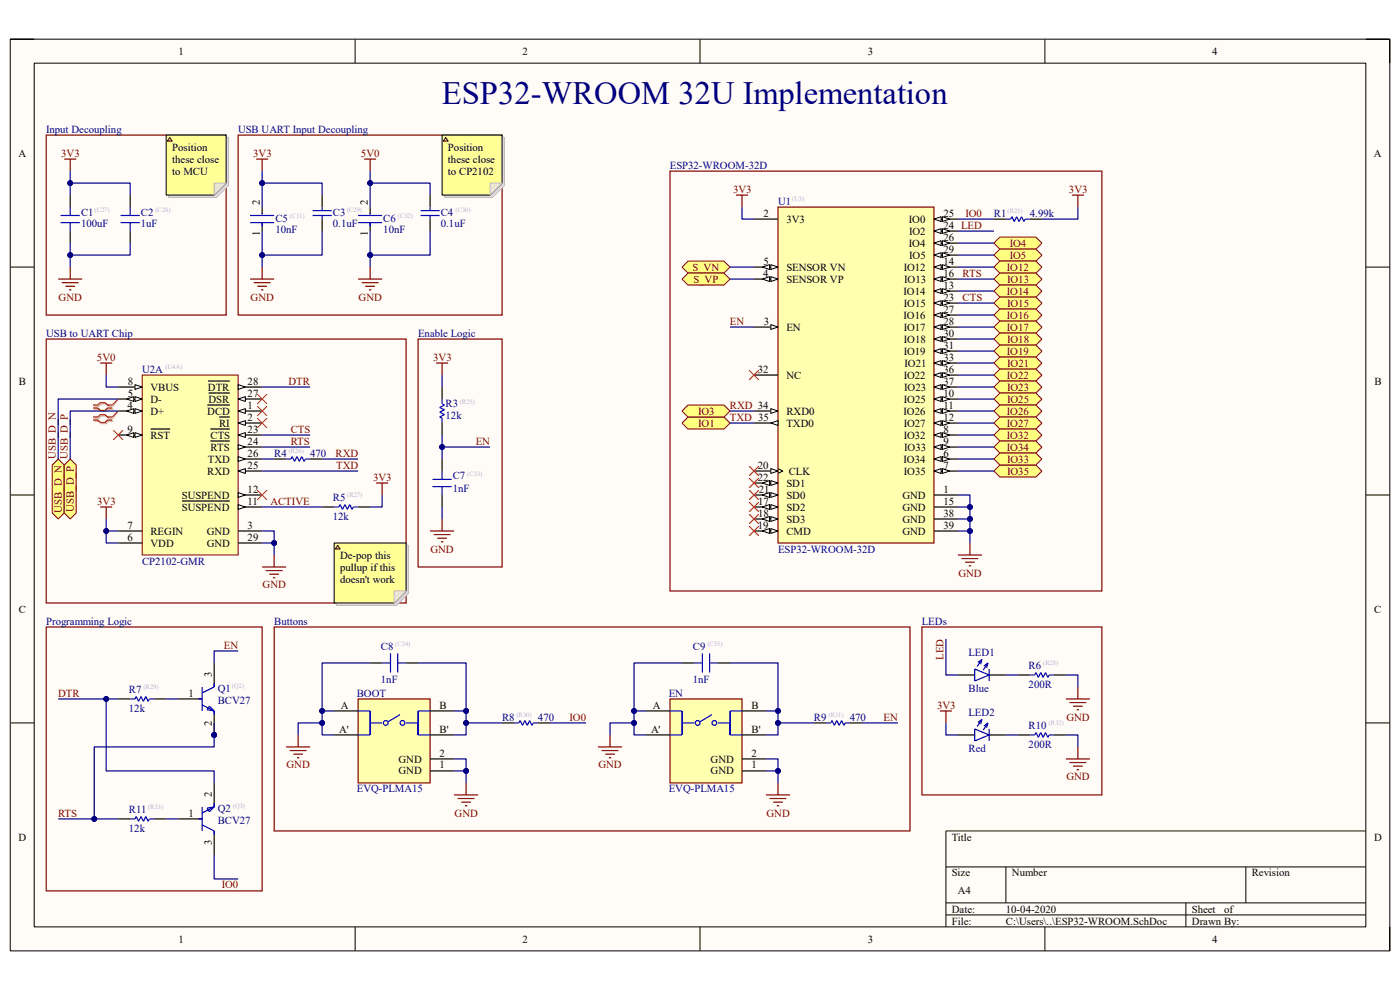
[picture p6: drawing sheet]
<svg xmlns="http://www.w3.org/2000/svg" width="297mm" height="210mm" viewBox="0 0 297 210" stroke-linecap="round" stroke-linejoin="round" font-family="sans-serif">
<defs><g id="words">
<text font-size="6.9" fill="#000080" x="93.8" y="22.1">ESP32-WROOM 32U Implementation</text>
<g font-size="2.3">
<text x="37.9" y="11.6">1</text>
<text x="110.9" y="11.6">2</text>
<text x="184.1" y="11.6">3</text>
<text x="257.2" y="11.6">4</text>
<text x="3.9" y="33.2">A</text>
<text x="36.5" y="32">Position</text>
<text x="36.5" y="34.5">these close</text>
<text x="95" y="32">Position</text>
<text x="95" y="34.5">these close</text>
<text x="291.5" y="33.2">A</text>
<text x="36.5" y="37">to MCU</text>
<text x="95" y="37">to CP2102</text>
<text x="55.1" y="43.4" transform="rotate(-90 55.1 43.4)">2</text>
<text x="78" y="43.4" transform="rotate(-90 78 43.4)">2</text>
<text x="162" y="46">2</text>
<text x="166.8" y="47.2">3V3</text>
<text x="192.8" y="47.2">IO0</text>
<text x="200.2" y="46">25</text>
<text x="55.1" y="50.1" transform="rotate(-90 55.1 50.1)">1</text>
<text x="78" y="50.1" transform="rotate(-90 78 50.1)">1</text>
<text x="192.8" y="52.3">IO4</text>
<text x="192.9" y="49.8">IO2</text>
<text x="200.2" y="48.5">24 LED</text>
<text x="200.2" y="51.1">26</text>
<text x="200.2" y="53.6">29</text>
<text x="161.9" y="58.7">4</text>
<text x="162" y="56.1">5</text>
<text x="166.8" y="57.4">SENSOR VN</text>
<text x="166.8" y="59.9">SENSOR VP</text>
<text x="191.7" y="57.4">IO12</text>
<text x="191.8" y="59.9">IO13</text>
<text x="192.9" y="54.9">IO5</text>
<text x="200.2" y="56.1">14</text>
<text x="200.2" y="58.7">16</text>
<text x="191.7" y="62.5">IO14</text>
<text x="191.8" y="65.1">IO15</text>
<text x="200.2" y="61.3">13</text>
<text x="200.2" y="63.8">23</text>
<text x="162.1" y="68.9">3</text>
<text x="166.8" y="70.1">EN</text>
<text x="191.7" y="67.6">IO16</text>
<text x="191.7" y="70.1">IO17</text>
<text x="200.2" y="66.3">27</text>
<text x="200.2" y="68.9">28</text>
<text x="200.2" y="71.4">30</text>
<text x="191.7" y="75.2">IO19</text>
<text x="191.8" y="72.7">IO18</text>
<text x="191.9" y="77.8">IO21</text>
<text x="200.2" y="74">31</text>
<text x="200.2" y="76.5">33</text>
<text x="4" y="81.6">B</text>
<text x="27.1" y="81.6">8</text>
<text x="31.9" y="82.9">VBUS</text>
<text x="44.1" y="82.9">DTR</text>
<text x="52.5" y="81.6">28</text>
<text x="160.8" y="79">32</text>
<text x="166.8" y="80.3">NC</text>
<text x="191.7" y="80.3">IO22</text>
<text x="191.8" y="82.9">IO23</text>
<text x="200.2" y="79">36</text>
<text x="200.2" y="81.6">37</text>
<text x="291.6" y="81.6">B</text>
<text x="27.1" y="86.7">4</text>
<text x="27.1" y="84.2">5</text>
<text x="31.9" y="88">D+</text>
<text x="31.9" y="85.4">D-</text>
<text x="44" y="88">DCD</text>
<text x="44.2" y="85.4">DSR</text>
<text x="52.5" y="86.7">1</text>
<text x="52.5" y="89.2">2</text>
<text x="52.5" y="84.2">27</text>
<text x="166.8" y="88">RXD0</text>
<text x="191.7" y="88">IO26</text>
<text x="191.8" y="85.4">IO25</text>
<text x="200.2" y="84.2">10</text>
<text x="200.2" y="86.7">11</text>
<text x="200.2" y="89.2">12</text>
<text x="27.1" y="91.8">9</text>
<text x="31.9" y="93">RST</text>
<text x="44.7" y="93">CTS</text>
<text x="44.7" y="95.6">RTS</text>
<text x="46.5" y="90.5">RI</text>
<text x="52.5" y="91.8">23</text>
<text x="52.5" y="94.3">24</text>
<text x="166.8" y="90.5">TXD0</text>
<text x="191.7" y="90.5">IO27</text>
<text x="191.7" y="93">IO32</text>
<text x="191.8" y="95.6">IO33</text>
<text x="200.2" y="91.8">8</text>
<text x="200.2" y="94.3">9</text>
<text x="44" y="100.7">RXD</text>
<text x="44.1" y="98.1">TXD</text>
<text x="52.5" y="99.4">25</text>
<text x="52.5" y="96.9">26</text>
<text x="160.8" y="99.4">20</text>
<text x="160.8" y="101.9">22</text>
<text x="167.3" y="100.7">CLK</text>
<text x="191.7" y="98.1">IO34</text>
<text x="191.8" y="100.7">IO35</text>
<text x="200.2" y="96.9">6</text>
<text x="200.2" y="99.4">7</text>
<text x="38.6" y="105.8">SUSPEND</text>
<text x="52.5" y="107.1">11</text>
<text x="52.5" y="104.5">12</text>
<text x="160.8" y="107.1">17</text>
<text x="161" y="104.5">21</text>
<text x="166.8" y="103.2">SD1</text>
<text x="166.8" y="105.8">SD0</text>
<text x="191.4" y="105.8">GND</text>
<text x="200.2" y="104.5">1</text>
<text x="200.2" y="107.1">15</text>
<text x="27.1" y="112.1">7</text>
<text x="31.9" y="113.4">REGIN</text>
<text x="38.6" y="108.3">SUSPEND</text>
<text x="43.9" y="113.4">GND</text>
<text x="52.5" y="112.1">3</text>
<text x="160.8" y="112.1">19</text>
<text x="160.8" y="109.6">18</text>
<text x="166.8" y="113.4">CMD</text>
<text x="166.8" y="108.3">SD2</text>
<text x="166.8" y="110.9">SD3</text>
<text x="191.4" y="108.3">GND</text>
<text x="191.4" y="110.9">GND</text>
<text x="191.4" y="113.4">GND</text>
<text x="200.2" y="109.6">38</text>
<text x="200.2" y="112.1">39</text>
<text x="27.1" y="114.7">6</text>
<text x="31.9" y="116">VDD</text>
<text x="43.9" y="116">GND</text>
<text x="52.5" y="114.7">29</text>
<text x="72.1" y="118.5">De-pop this</text>
<text x="72.1" y="121">pullup if this</text>
<text x="72.1" y="123.6">doesn't work</text>
<text x="4" y="130">C</text>
<text x="291.5" y="130">C</text>
<text x="44.9" y="143.7" transform="rotate(-90 44.9 143.7)">3</text>
<text x="40" y="147.8">1</text>
<text x="44.9" y="153.9" transform="rotate(-90 44.9 153.9)">2</text>
<text x="72" y="155.4">A'</text>
<text x="72.3" y="150.3">A</text>
<text x="93.3" y="150.3">B</text>
<text x="93.3" y="155.4">B'</text>
<text x="138.1" y="155.4">A'</text>
<text x="138.5" y="150.3">A</text>
<text x="159.4" y="150.3">B</text>
<text x="159.4" y="155.4">B'</text>
<text x="84.5" y="161.8">GND</text>
<text x="93.3" y="160.5">2</text>
<text x="150.7" y="161.8">GND</text>
<text x="159.4" y="160.5">2</text>
<text x="84.5" y="164.3">GND</text>
<text x="93.3" y="163">1</text>
<text x="150.7" y="164.3">GND</text>
<text x="159.4" y="163">1</text>
<text x="40" y="173.2">1</text>
<text x="44.9" y="169.1" transform="rotate(-90 44.9 169.1)">2</text>
<text x="3.9" y="178.3">D</text>
<text x="44.9" y="179.3" transform="rotate(-90 44.9 179.3)">3</text>
<text x="201.9" y="178.3">Title</text>
<text x="291.5" y="178.3">D</text>
<text x="201.9" y="185.9">Size</text>
<text x="214.7" y="185.9">Number</text>
<text x="265.5" y="185.9">Revision</text>
<text x="203.2" y="189.7">A4</text>
<text x="201.9" y="193.6">Date:</text>
<text x="201.9" y="196.1">File:</text>
<text x="213.4" y="193.6">10-04-2020</text>
<text x="213.4" y="196.1">C:\Users\..\ESP32-WROOM.SchDoc</text>
<text x="252.9" y="193.6">Sheet</text>
<text x="252.9" y="196.1">Drawn By:</text>
<text x="259.7" y="193.6">of</text>
<text x="37.9" y="199.9">1</text>
<text x="110.9" y="199.9">2</text>
<text x="184.1" y="199.9">3</text>
<text x="257.2" y="199.9">4</text>
</g>
<g font-size="2.3" fill="#000080">
<text x="9.8" y="28.2">Input Decoupling</text>
<text x="50.5" y="28.2">USB UART Input Decoupling</text>
<text x="142.1" y="35.8">ESP32-WROOM-32D</text>
<text x="17.2" y="45.7">C1</text>
<text x="29.9" y="45.7">C2</text>
<text x="58.4" y="47">C5</text>
<text x="70.6" y="45.7">C3</text>
<text x="81.3" y="47">C6</text>
<text x="93.5" y="45.7">C4</text>
<text x="165.1" y="43.4">U1</text>
<text x="210.9" y="46">R1</text>
<text x="218.5" y="46">4.99k</text>
<text x="17.2" y="48.3">100uF</text>
<text x="29.9" y="48.3">1uF</text>
<text x="58.4" y="49.5">10nF</text>
<text x="70.6" y="48.3">0.1uF</text>
<text x="81.3" y="49.5">10nF</text>
<text x="93.5" y="48.3">0.1uF</text>
<text x="9.8" y="71.4">USB to UART Chip</text>
<text x="88.7" y="71.4">Enable Logic</text>
<text x="30.1" y="79">U2A</text>
<text x="94.5" y="86.4">R3</text>
<text x="94.5" y="89">12k</text>
<text x="58.2" y="96.9">R4</text>
<text x="65.8" y="96.9">470</text>
<text x="96.1" y="101.7">C7</text>
<text x="70.6" y="106.3">R5</text>
<text x="96.1" y="104.3">1nF</text>
<text x="70.6" y="110.4">12k</text>
<text x="30.1" y="119.8">CP2102-GMR</text>
<text x="165.1" y="117.2">ESP32-WROOM-32D</text>
<text x="9.8" y="132.5">Programming Logic</text>
<text x="58.2" y="132.5">Buttons</text>
<text x="80.8" y="137.8">C8</text>
<text x="147" y="137.8">C9</text>
<text x="195.6" y="132.5">LEDs</text>
<text x="205.5" y="139.1">LED1</text>
<text x="218.2" y="141.9">R6</text>
<text x="27.3" y="147">R7</text>
<text x="46.2" y="146.7">Q1</text>
<text x="46.2" y="149.3">BCV27</text>
<text x="75.7" y="147.8">BOOT</text>
<text x="80.8" y="144.9">1nF</text>
<text x="141.9" y="147.8">EN</text>
<text x="147" y="144.9">1nF</text>
<text x="205.5" y="146.7">Blue</text>
<text x="218.2" y="146">200R</text>
<text x="27.3" y="151.1">12k</text>
<text x="106.5" y="152.9">R8</text>
<text x="114.1" y="152.9">470</text>
<text x="172.7" y="152.9">R9</text>
<text x="180.3" y="152.9">470</text>
<text x="205.5" y="151.8">LED2</text>
<text x="218.2" y="154.6">R10</text>
<text x="205.5" y="159.5">Red</text>
<text x="218.2" y="158.7">200R</text>
<text x="27.3" y="172.5">R11</text>
<text x="46.2" y="172.2">Q2</text>
<text x="75.7" y="168.1">EVQ-PLMA15</text>
<text x="141.9" y="168.1">EVQ-PLMA15</text>
<text x="27.3" y="176.5">12k</text>
<text x="46.2" y="174.8">BCV27</text>
</g>
<g font-size="2.3" fill="#800000">
<text x="13" y="33.2">3V3</text>
<text x="53.7" y="33.2">3V3</text>
<text x="76.6" y="33.2">5V0</text>
<text x="155.5" y="40.9">3V3</text>
<text x="226.8" y="40.9">3V3</text>
<text x="204.8" y="46">IO0</text>
<text x="214.2" y="52.3">IO4</text>
<text x="146.9" y="57.4">S_VN</text>
<text x="147.1" y="59.9">S_VP</text>
<text x="204.2" y="58.7">RTS</text>
<text x="213.6" y="57.4">IO12</text>
<text x="213.7" y="59.9">IO13</text>
<text x="214.2" y="54.9">IO5</text>
<text x="12.4" y="63.8">GND</text>
<text x="53.2" y="63.8">GND</text>
<text x="76.1" y="63.8">GND</text>
<text x="204.2" y="63.8">CTS</text>
<text x="213.6" y="62.5">IO14</text>
<text x="213.7" y="65.1">IO15</text>
<text x="154.9" y="68.9">EN</text>
<text x="213.6" y="67.6">IO16</text>
<text x="213.6" y="70.1">IO17</text>
<text x="20.6" y="76.5">5V0</text>
<text x="91.9" y="76.5">3V3</text>
<text x="213.6" y="75.2">IO19</text>
<text x="213.7" y="72.7">IO18</text>
<text x="213.7" y="77.8">IO21</text>
<text x="61.2" y="81.6">DTR</text>
<text x="213.6" y="80.3">IO22</text>
<text x="213.7" y="82.9">IO23</text>
<text x="148.1" y="88">IO3</text>
<text x="154.9" y="86.7">RXD 34</text>
<text x="154.9" y="89.2">TXD 35</text>
<text x="213.6" y="88">IO26</text>
<text x="213.7" y="85.4">IO25</text>
<text x="61.7" y="94.3">RTS</text>
<text x="61.7" y="91.8">CTS</text>
<text x="100.9" y="94.3">EN</text>
<text x="148.1" y="90.5">IO1</text>
<text x="213.6" y="90.5">IO27</text>
<text x="213.6" y="93">IO32</text>
<text x="213.6" y="95.6">IO34</text>
<text x="11.9" y="97.4" transform="rotate(-90 11.9 97.4)">USB_D_N</text>
<text x="14.4" y="97.4" transform="rotate(-90 14.4 97.4)">USB_D_P</text>
<text x="71.2" y="96.9">RXD</text>
<text x="71.3" y="99.4">TXD</text>
<text x="79.2" y="101.9">3V3</text>
<text x="213.7" y="100.7">IO35</text>
<text x="213.7" y="98.1">IO33</text>
<text x="20.6" y="107.1">3V3</text>
<text x="57.4" y="107.1">ACTIVE</text>
<text x="13.1" y="108.8" transform="rotate(-90 13.1 108.8)">USB_D_N</text>
<text x="15.7" y="108.5" transform="rotate(-90 15.7 108.5)">USB_D_P</text>
<text x="91.3" y="117.2">GND</text>
<text x="55.7" y="124.8">GND</text>
<text x="203.3" y="122.3">GND</text>
<text x="47.5" y="137.6">EN</text>
<text x="200.2" y="139.9" transform="rotate(-90 200.2 139.9)">LED</text>
<text x="12.3" y="147.8">DTR</text>
<text x="120.8" y="152.9">IO0</text>
<text x="187.5" y="152.9">EN</text>
<text x="198.8" y="150.3">3V3</text>
<text x="226.2" y="152.9">GND</text>
<text x="60.8" y="163">GND</text>
<text x="127" y="163">GND</text>
<text x="226.2" y="165.6">GND</text>
<text x="12.3" y="173.2">RTS</text>
<text x="96.4" y="173.2">GND</text>
<text x="162.6" y="173.2">GND</text>
<text x="47" y="188.5">IO0</text>
</g>
<g font-size="1.4" fill="#b2b0d4">
<text x="20.1" y="44.9">(C27)</text>
<text x="33" y="44.9">(C28)</text>
<text x="61.4" y="46.2">(C31)</text>
<text x="73.6" y="44.9">(C29)</text>
<text x="84.4" y="46.2">(C32)</text>
<text x="96.6" y="44.9">(C30)</text>
<text x="168.1" y="42.6">(U3)</text>
<text x="213.7" y="45.1">(R23)</text>
<text x="35.1" y="78.2">(U4A)</text>
<text x="97.5" y="85.6">(R25)</text>
<text x="61.3" y="96.1">(R26)</text>
<text x="99.1" y="100.9">(C33)</text>
<text x="73.7" y="105.5">(R27)</text>
<text x="83.9" y="137">(C34)</text>
<text x="150.1" y="137">(C35)</text>
<text x="221.3" y="141.1">(R28)</text>
<text x="30.4" y="146.2">(R29)</text>
<text x="49.2" y="145.9">(Q2)</text>
<text x="109.6" y="152">(R30)</text>
<text x="175.8" y="152">(R31)</text>
<text x="222.5" y="153.8">(R32)</text>
<text x="31.4" y="171.6">(R33)</text>
<text x="49.4" y="171.4">(Q3)</text>
</g>
</g></defs>
<path d="M2.2 8.3h292.7v193.4h-292.7z" fill-rule="evenodd" fill="#fffcf8"/>
<path d="M2.2 8.3h292.7v193.4h-292.7z" fill="none" stroke="#000" stroke-width=".21"/>
<path d="M7.3 13.4h282.5v183.2h-282.5z" fill-rule="evenodd" fill="#fffcf8"/>
<g fill="none" stroke="#000" stroke-width=".21">
<path d="M2.2 8.3h5.1M7.3 13.4h282.5v183.2h-282.5zM75.3 8.3v5.1M148.5 8.3v5.1M221.7 8.3v5.1M289.8 8.3h5.1v5.1M2.2 56.7h5.1M289.8 56.7h5.1M2.2 105h5.1M289.8 105h5.1M2.2 153.4h5.1M289.8 153.4h5.1"/>
<path d="M289.8 176.3h-89.1v20.3M75.3 196.6v5.1M148.5 196.6v5.1M200.7 183.9h89.1M200.7 191.5h89.1M200.7 194.1h89.1M213.4 183.9v7.6M221.7 196.6v5.1M251.6 191.5v5.1M264.3 183.9v7.6M294.9 196.6v5.1"/>
</g>
<path d="M165.1 43.9h33v71.3h-33z" fill-rule="evenodd" fill="#ffffb0"/>
<path d="M165.1 43.9h33v71.3h-33z" fill="none" stroke="#800000" stroke-width=".25"/>
<path d="M160 46.5h5.1M160 56.7h5.1" fill="none" stroke="#000" stroke-width=".25"/>
<path d="M163.5 56.1l1.6 .6-1.6 .5z" fill="#f8fcff"/>
<path d="M163.5 56.1l1.6 .6-1.6 .5z" fill="none" stroke="#000" stroke-width=".21"/>
<path d="M161.7 56.7l1.6-.6v1.1z" fill="#f8fcff"/>
<path d="M161.7 56.7l1.6-.6v1.1z" fill="none" stroke="#000" stroke-width=".21"/>
<path d="M160 59.2h5.1" fill="none" stroke="#000" stroke-width=".25"/>
<path d="M163.5 58.7l1.6 .5-1.6 .5z" fill="#f8fcff"/>
<path d="M163.5 58.7l1.6 .5-1.6 .5z" fill="none" stroke="#000" stroke-width=".21"/>
<path d="M161.7 59.2l1.6-.5v1z" fill="#f8fcff"/>
<path d="M161.7 59.2l1.6-.5v1z" fill="none" stroke="#000" stroke-width=".21"/>
<path d="M198.1 46.5h5.1" fill="none" stroke="#000" stroke-width=".25"/>
<path d="M198.1 46.5l1.6-.5v1z" fill="#f8fcff"/>
<path d="M198.1 46.5l1.6-.5v1z" fill="none" stroke="#000" stroke-width=".21"/>
<path d="M199.9 46l1.5 .5-1.5 .5z" fill="#f8fcff"/>
<path d="M199.9 46l1.5 .5-1.5 .5z" fill="none" stroke="#000" stroke-width=".21"/>
<path d="M198.1 49h5.1" fill="none" stroke="#000" stroke-width=".25"/>
<path d="M198.1 49l1.6-.5v1z" fill="#f8fcff"/>
<path d="M198.1 49l1.6-.5v1z" fill="none" stroke="#000" stroke-width=".21"/>
<path d="M199.9 48.5l1.5 .5-1.5 .5z" fill="#f8fcff"/>
<path d="M199.9 48.5l1.5 .5-1.5 .5z" fill="none" stroke="#000" stroke-width=".21"/>
<path d="M198.1 51.6h5.1" fill="none" stroke="#000" stroke-width=".25"/>
<path d="M198.1 51.6l1.6-.5v1z" fill="#f8fcff"/>
<path d="M198.1 51.6l1.6-.5v1z" fill="none" stroke="#000" stroke-width=".21"/>
<path d="M199.9 51.1l1.5 .5-1.5 .5z" fill="#f8fcff"/>
<path d="M199.9 51.1l1.5 .5-1.5 .5z" fill="none" stroke="#000" stroke-width=".21"/>
<path d="M198.1 54.1h5.1" fill="none" stroke="#000" stroke-width=".25"/>
<path d="M198.1 54.1l1.6-.5v1z" fill="#f8fcff"/>
<path d="M198.1 54.1l1.6-.5v1z" fill="none" stroke="#000" stroke-width=".21"/>
<path d="M199.9 53.6l1.5 .5-1.5 .5z" fill="#f8fcff"/>
<path d="M199.9 53.6l1.5 .5-1.5 .5z" fill="none" stroke="#000" stroke-width=".21"/>
<path d="M198.1 56.7h5.1" fill="none" stroke="#000" stroke-width=".25"/>
<path d="M198.1 56.7l1.6-.6v1.1z" fill="#f8fcff"/>
<path d="M198.1 56.7l1.6-.6v1.1z" fill="none" stroke="#000" stroke-width=".21"/>
<path d="M199.9 56.1l1.5 .6-1.5 .5z" fill="#f8fcff"/>
<path d="M199.9 56.1l1.5 .6-1.5 .5z" fill="none" stroke="#000" stroke-width=".21"/>
<path d="M198.1 59.2h5.1" fill="none" stroke="#000" stroke-width=".25"/>
<path d="M198.1 59.2l1.6-.5v1z" fill="#f8fcff"/>
<path d="M198.1 59.2l1.6-.5v1z" fill="none" stroke="#000" stroke-width=".21"/>
<path d="M199.9 58.7l1.5 .5-1.5 .5z" fill="#f8fcff"/>
<path d="M199.9 58.7l1.5 .5-1.5 .5z" fill="none" stroke="#000" stroke-width=".21"/>
<path d="M198.1 61.7h5.1" fill="none" stroke="#000" stroke-width=".25"/>
<path d="M198.1 61.7l1.6-.5v1.1z" fill="#f8fcff"/>
<path d="M198.1 61.7l1.6-.5v1.1z" fill="none" stroke="#000" stroke-width=".21"/>
<path d="M199.9 61.2l1.5 .5-1.5 .6z" fill="#f8fcff"/>
<path d="M199.9 61.2l1.5 .5-1.5 .6z" fill="none" stroke="#000" stroke-width=".21"/>
<path d="M198.1 64.3h5.1" fill="none" stroke="#000" stroke-width=".25"/>
<path d="M198.1 64.3l1.6-.5v1z" fill="#f8fcff"/>
<path d="M198.1 64.3l1.6-.5v1z" fill="none" stroke="#000" stroke-width=".21"/>
<path d="M199.9 63.8l1.5 .5-1.5 .5z" fill="#f8fcff"/>
<path d="M199.9 63.8l1.5 .5-1.5 .5z" fill="none" stroke="#000" stroke-width=".21"/>
<path d="M198.1 66.8h5.1" fill="none" stroke="#000" stroke-width=".25"/>
<path d="M198.1 66.8l1.6-.5v1.1z" fill="#f8fcff"/>
<path d="M198.1 66.8l1.6-.5v1.1z" fill="none" stroke="#000" stroke-width=".21"/>
<path d="M199.9 66.3l1.5 .5-1.5 .6z" fill="#f8fcff"/>
<path d="M199.9 66.3l1.5 .5-1.5 .6z" fill="none" stroke="#000" stroke-width=".21"/>
<path d="M198.1 69.4h5.1" fill="none" stroke="#000" stroke-width=".25"/>
<path d="M198.1 69.4l1.6-.5v1z" fill="#f8fcff"/>
<path d="M198.1 69.4l1.6-.5v1z" fill="none" stroke="#000" stroke-width=".21"/>
<path d="M199.9 68.9l1.5 .5-1.5 .5z" fill="#f8fcff"/>
<path d="M199.9 68.9l1.5 .5-1.5 .5z" fill="none" stroke="#000" stroke-width=".21"/>
<path d="M198.1 71.9h5.1" fill="none" stroke="#000" stroke-width=".25"/>
<path d="M198.1 71.9l1.6-.5v1z" fill="#f8fcff"/>
<path d="M198.1 71.9l1.6-.5v1z" fill="none" stroke="#000" stroke-width=".21"/>
<path d="M199.9 71.4l1.5 .5-1.5 .5z" fill="#f8fcff"/>
<path d="M199.9 71.4l1.5 .5-1.5 .5z" fill="none" stroke="#000" stroke-width=".21"/>
<path d="M198.1 74.5h5.1" fill="none" stroke="#000" stroke-width=".25"/>
<path d="M198.1 74.5l1.6-.5v1z" fill="#f8fcff"/>
<path d="M198.1 74.5l1.6-.5v1z" fill="none" stroke="#000" stroke-width=".21"/>
<path d="M199.9 74l1.5 .5-1.5 .5z" fill="#f8fcff"/>
<path d="M199.9 74l1.5 .5-1.5 .5z" fill="none" stroke="#000" stroke-width=".21"/>
<path d="M198.1 77h5.1" fill="none" stroke="#000" stroke-width=".25"/>
<path d="M198.1 77l1.6-.5v1z" fill="#f8fcff"/>
<path d="M198.1 77l1.6-.5v1z" fill="none" stroke="#000" stroke-width=".21"/>
<path d="M199.9 76.5l1.5 .5-1.5 .5z" fill="#f8fcff"/>
<path d="M199.9 76.5l1.5 .5-1.5 .5z" fill="none" stroke="#000" stroke-width=".21"/>
<path d="M198.1 79.6h5.1" fill="none" stroke="#000" stroke-width=".25"/>
<path d="M198.1 79.6l1.6-.5v1z" fill="#f8fcff"/>
<path d="M198.1 79.6l1.6-.5v1z" fill="none" stroke="#000" stroke-width=".21"/>
<path d="M199.9 79.1l1.5 .5-1.5 .5z" fill="#f8fcff"/>
<path d="M199.9 79.1l1.5 .5-1.5 .5z" fill="none" stroke="#000" stroke-width=".21"/>
<path d="M198.1 82.1h5.1" fill="none" stroke="#000" stroke-width=".25"/>
<path d="M198.1 82.1l1.6-.5v1z" fill="#f8fcff"/>
<path d="M198.1 82.1l1.6-.5v1z" fill="none" stroke="#000" stroke-width=".21"/>
<path d="M199.9 81.6l1.5 .5-1.5 .5z" fill="#f8fcff"/>
<path d="M199.9 81.6l1.5 .5-1.5 .5z" fill="none" stroke="#000" stroke-width=".21"/>
<path d="M198.1 84.7h5.1" fill="none" stroke="#000" stroke-width=".25"/>
<path d="M198.1 84.7l1.6-.6v1.1z" fill="#f8fcff"/>
<path d="M198.1 84.7l1.6-.6v1.1z" fill="none" stroke="#000" stroke-width=".21"/>
<path d="M199.9 84.1l1.5 .6-1.5 .5z" fill="#f8fcff"/>
<path d="M199.9 84.1l1.5 .6-1.5 .5z" fill="none" stroke="#000" stroke-width=".21"/>
<path d="M198.1 87.2h5.1" fill="none" stroke="#000" stroke-width=".25"/>
<path d="M198.1 87.2l1.6-.5v1z" fill="#f8fcff"/>
<path d="M198.1 87.2l1.6-.5v1z" fill="none" stroke="#000" stroke-width=".21"/>
<path d="M199.9 86.7l1.5 .5-1.5 .5z" fill="#f8fcff"/>
<path d="M199.9 86.7l1.5 .5-1.5 .5z" fill="none" stroke="#000" stroke-width=".21"/>
<path d="M198.1 89.7h5.1" fill="none" stroke="#000" stroke-width=".25"/>
<path d="M198.1 89.7l1.6-.5v1.1z" fill="#f8fcff"/>
<path d="M198.1 89.7l1.6-.5v1.1z" fill="none" stroke="#000" stroke-width=".21"/>
<path d="M199.9 89.2l1.5 .5-1.5 .6z" fill="#f8fcff"/>
<path d="M199.9 89.2l1.5 .5-1.5 .6z" fill="none" stroke="#000" stroke-width=".21"/>
<path d="M198.1 92.3h5.1" fill="none" stroke="#000" stroke-width=".25"/>
<path d="M198.1 92.3l1.6-.5v1z" fill="#f8fcff"/>
<path d="M198.1 92.3l1.6-.5v1z" fill="none" stroke="#000" stroke-width=".21"/>
<path d="M199.9 91.8l1.5 .5-1.5 .5z" fill="#f8fcff"/>
<path d="M199.9 91.8l1.5 .5-1.5 .5z" fill="none" stroke="#000" stroke-width=".21"/>
<path d="M198.1 94.8h5.1" fill="none" stroke="#000" stroke-width=".25"/>
<path d="M198.1 94.8l1.6-.5v1z" fill="#f8fcff"/>
<path d="M198.1 94.8l1.6-.5v1z" fill="none" stroke="#000" stroke-width=".21"/>
<path d="M199.9 94.3l1.5 .5-1.5 .5z" fill="#f8fcff"/>
<path d="M199.9 94.3l1.5 .5-1.5 .5z" fill="none" stroke="#000" stroke-width=".21"/>
<path d="M198.1 97.4h5.1" fill="none" stroke="#000" stroke-width=".25"/>
<path d="M198.1 97.4l1.6-.5v1z" fill="#f8fcff"/>
<path d="M198.1 97.4l1.6-.5v1z" fill="none" stroke="#000" stroke-width=".21"/>
<path d="M199.9 96.9l1.5 .5-1.5 .5z" fill="#f8fcff"/>
<path d="M199.9 96.9l1.5 .5-1.5 .5z" fill="none" stroke="#000" stroke-width=".21"/>
<path d="M198.1 99.9h5.1" fill="none" stroke="#000" stroke-width=".25"/>
<path d="M198.1 99.9l1.6-.5v1z" fill="#f8fcff"/>
<path d="M198.1 99.9l1.6-.5v1z" fill="none" stroke="#000" stroke-width=".21"/>
<path d="M199.9 99.4l1.5 .5-1.5 .5z" fill="#f8fcff"/>
<path d="M199.9 99.4l1.5 .5-1.5 .5z" fill="none" stroke="#000" stroke-width=".21"/>
<path d="M160 69.4h5.1" fill="none" stroke="#000" stroke-width=".25"/>
<path d="M163.5 68.9l1.6 .5-1.6 .5z" fill="#f8fcff"/>
<path d="M163.5 68.9l1.6 .5-1.6 .5z" fill="none" stroke="#000" stroke-width=".21"/>
<path d="M160 79.6h5.1M160 87.2h5.1" fill="none" stroke="#000" stroke-width=".25"/>
<path d="M163.5 86.7l1.6 .5-1.6 .5z" fill="#f8fcff"/>
<path d="M163.5 86.7l1.6 .5-1.6 .5z" fill="none" stroke="#000" stroke-width=".21"/>
<path d="M160 99.9h5.1" fill="none" stroke="#000" stroke-width=".25"/>
<path d="M163.5 99.4l1.6 .5-1.6 .5z" fill="#f8fcff"/>
<path d="M163.5 99.4l1.6 .5-1.6 .5zM165.1 99.4l1 .5-1 .5" fill="none" stroke="#000" stroke-width=".21"/>
<path d="M160 112.6h5.1" fill="none" stroke="#000" stroke-width=".25"/>
<path d="M163.5 112.1l1.6 .5-1.6 .6z" fill="#f8fcff"/>
<path d="M163.5 112.1l1.6 .5-1.6 .6z" fill="none" stroke="#000" stroke-width=".21"/>
<path d="M161.7 112.6l1.6-.5v1.1z" fill="#f8fcff"/>
<path d="M161.7 112.6l1.6-.5v1.1z" fill="none" stroke="#000" stroke-width=".21"/>
<path d="M160 102.5h5.1" fill="none" stroke="#000" stroke-width=".25"/>
<path d="M163.5 102l1.6 .5-1.6 .5z" fill="#f8fcff"/>
<path d="M163.5 102l1.6 .5-1.6 .5z" fill="none" stroke="#000" stroke-width=".21"/>
<path d="M161.7 102.5l1.6-.5v1z" fill="#f8fcff"/>
<path d="M161.7 102.5l1.6-.5v1z" fill="none" stroke="#000" stroke-width=".21"/>
<path d="M160 105h5.1" fill="none" stroke="#000" stroke-width=".25"/>
<path d="M163.5 104.5l1.6 .5-1.6 .5z" fill="#f8fcff"/>
<path d="M163.5 104.5l1.6 .5-1.6 .5z" fill="none" stroke="#000" stroke-width=".21"/>
<path d="M161.7 105l1.6-.5v1z" fill="#f8fcff"/>
<path d="M161.7 105l1.6-.5v1z" fill="none" stroke="#000" stroke-width=".21"/>
<path d="M160 107.6h5.1" fill="none" stroke="#000" stroke-width=".25"/>
<path d="M163.5 107l1.6 .6-1.6 .5z" fill="#f8fcff"/>
<path d="M163.5 107l1.6 .6-1.6 .5z" fill="none" stroke="#000" stroke-width=".21"/>
<path d="M161.7 107.6l1.6-.6v1.1z" fill="#f8fcff"/>
<path d="M161.7 107.6l1.6-.6v1.1z" fill="none" stroke="#000" stroke-width=".21"/>
<path d="M160 110.1h5.1" fill="none" stroke="#000" stroke-width=".25"/>
<path d="M163.5 109.6l1.6 .5-1.6 .5z" fill="#f8fcff"/>
<path d="M163.5 109.6l1.6 .5-1.6 .5z" fill="none" stroke="#000" stroke-width=".21"/>
<path d="M161.7 110.1l1.6-.5v1z" fill="#f8fcff"/>
<path d="M161.7 110.1l1.6-.5v1z" fill="none" stroke="#000" stroke-width=".21"/>
<path d="M160 89.7h5.1" fill="none" stroke="#000" stroke-width=".25"/>
<path d="M163.5 89.7l1.6-.5v1z" fill="#f8fcff"/>
<path d="M163.5 89.7l1.6-.5v1z" fill="none" stroke="#000" stroke-width=".21"/>
<path d="M14.9 41.4v2.5M14.9 49v2.6M27.6 41.4v2.5M27.6 49v2.6M210.9 46.5h2.5M218.5 46.5h2.5M198.1 105h5.1M198.1 107.6h5.1M198.1 110.1h5.1M198.1 112.6h5.1" fill="none" stroke="#000" stroke-width=".25"/>
<g fill="none" stroke="#800000" stroke-width=".25">
<path d="M9.8 28.7h38.2v38.1h-38.2zM13.6 33.8h2.6M14.9 33.8v2.5M12.4 59.2h5M13.1 60h3.6M14.9 56.7v2.5M156.1 41.4h2.6M157.4 41.4v2.5M227.4 41.4h2.6M228.7 41.4v2.5M13.9 60.7h2M14.6 61.5h.6"/>
<path d="M203.2 117.7h5.1M204 118.5h3.5M204.8 119.3h2M205.8 115.2v2.5M205.5 120h.5"/>
</g>
<path d="M12.9 47.2h4M12.9 45.7h4M14.9 43.9v1.8M14.9 47.2v1.8M25.6 47.2h4.1M25.6 45.7h4.1M27.6 43.9v1.8M27.6 47.2v1.8M213.4 46.5h1l.3-.5 .5 1 .5-1 .5 1 .5-1 .5 1 .3-.5h1" fill="none" stroke="#00f" stroke-width=".25"/>
<path d="M30.2 79.6h20.3v38.1h-20.3z" fill-rule="evenodd" fill="#ffffb0"/>
<path d="M30.2 79.6h20.3v38.1h-20.3z" fill="none" stroke="#800000" stroke-width=".21"/>
<path d="M50.5 87.2h5.1" fill="none" stroke="#000" stroke-width=".25"/>
<path d="M50.5 87.2l1.6-.5v1z" fill="#f8fcff"/>
<path d="M50.5 87.2l1.6-.5v1z" fill="none" stroke="#000" stroke-width=".21"/>
<path d="M44 85.9h4.7M50.5 89.7h5.1" fill="none" stroke="#000" stroke-width=".25"/>
<path d="M50.5 89.7l1.6-.5v1z" fill="#f8fcff"/>
<path d="M50.5 89.7l1.6-.5v1z" fill="none" stroke="#000" stroke-width=".21"/>
<path d="M25.1 87.2h5.1M46.5 88.5h2.2M50.5 112.6h5.1" fill="none" stroke="#000" stroke-width=".25"/>
<path d="M28.6 86.7l1.6 .5-1.6 .5z" fill="#f8fcff"/>
<path d="M28.6 86.7l1.6 .5-1.6 .5z" fill="none" stroke="#000" stroke-width=".21"/>
<path d="M26.9 87.2l1.5-.5v1z" fill="#f8fcff"/>
<path d="M26.9 87.2l1.5-.5v1z" fill="none" stroke="#000" stroke-width=".21"/>
<path d="M25.1 84.6h5.1" fill="none" stroke="#000" stroke-width=".25"/>
<path d="M28.6 84.1l1.6 .5-1.6 .6z" fill="#f8fcff"/>
<path d="M28.6 84.1l1.6 .5-1.6 .6z" fill="none" stroke="#000" stroke-width=".21"/>
<path d="M26.9 84.6l1.5-.5v1.1z" fill="#f8fcff"/>
<path d="M26.9 84.6l1.5-.5v1.1z" fill="none" stroke="#000" stroke-width=".21"/>
<path d="M25.1 82.1h5.1M25.1 115.2h5.1M25.1 112.6h5.1" fill="none" stroke="#000" stroke-width=".25"/>
<path d="M28.6 81.6l1.6 .5-1.6 .5z" fill="#f8fcff"/>
<path d="M28.6 81.6l1.6 .5-1.6 .5z" fill="none" stroke="#000" stroke-width=".21"/>
<path d="M25.1 92.3h5.1" fill="none" stroke="#000" stroke-width=".25"/>
<path d="M28.6 91.8l1.6 .5-1.6 .5z" fill="#f8fcff"/>
<path d="M28.6 91.8l1.6 .5-1.6 .5z" fill="none" stroke="#000" stroke-width=".21"/>
<path d="M26.9 92.3l1.5-.5v1z" fill="#f8fcff"/>
<path d="M26.9 92.3l1.5-.5v1z" fill="none" stroke="#000" stroke-width=".21"/>
<path d="M31.9 91h4.2M50.5 107.6h5.1" fill="none" stroke="#000" stroke-width=".25"/>
<path d="M50.5 107l1.6 .6-1.6 .5z" fill="#f8fcff"/>
<path d="M50.5 107l1.6 .6-1.6 .5z" fill="none" stroke="#000" stroke-width=".21"/>
<path d="M38.6 106.3h10.1M50.5 105h5.1" fill="none" stroke="#000" stroke-width=".25"/>
<path d="M50.5 104.5l1.6 .5-1.6 .5z" fill="#f8fcff"/>
<path d="M50.5 104.5l1.6 .5-1.6 .5z" fill="none" stroke="#000" stroke-width=".21"/>
<path d="M50.5 92.3h5.1" fill="none" stroke="#000" stroke-width=".25"/>
<path d="M50.5 92.3l1.6-.5v1z" fill="#f8fcff"/>
<path d="M50.5 92.3l1.6-.5v1z" fill="none" stroke="#000" stroke-width=".21"/>
<path d="M44.7 91h4M50.5 94.8h5.1" fill="none" stroke="#000" stroke-width=".25"/>
<path d="M50.5 94.3l1.6 .5-1.6 .5z" fill="#f8fcff"/>
<path d="M50.5 94.3l1.6 .5-1.6 .5z" fill="none" stroke="#000" stroke-width=".21"/>
<path d="M44.7 93.6h4M50.5 99.9h5.1" fill="none" stroke="#000" stroke-width=".25"/>
<path d="M50.5 99.9l1.6-.5v1z" fill="#f8fcff"/>
<path d="M50.5 99.9l1.6-.5v1z" fill="none" stroke="#000" stroke-width=".21"/>
<path d="M50.5 97.4h5.1" fill="none" stroke="#000" stroke-width=".25"/>
<path d="M50.5 96.9l1.6 .5-1.6 .5z" fill="#f8fcff"/>
<path d="M50.5 96.9l1.6 .5-1.6 .5z" fill="none" stroke="#000" stroke-width=".21"/>
<path d="M50.5 84.6h5.1" fill="none" stroke="#000" stroke-width=".25"/>
<path d="M50.5 84.6l1.6-.5v1.1z" fill="#f8fcff"/>
<path d="M50.5 84.6l1.6-.5v1.1z" fill="none" stroke="#000" stroke-width=".21"/>
<path d="M44.3 83.4h4.4M50.5 82.1h5.1" fill="none" stroke="#000" stroke-width=".25"/>
<path d="M50.5 81.6l1.6 .5-1.6 .5z" fill="#f8fcff"/>
<path d="M50.5 81.6l1.6 .5-1.6 .5z" fill="none" stroke="#000" stroke-width=".21"/>
<path d="M44.1 80.8h4.6M50.5 115.2h5.1" fill="none" stroke="#000" stroke-width=".25"/>
<circle cx="45.4" cy="155.9" r=".51" fill="#000080"/>
<circle cx="45.4" cy="155.9" r=".51" fill="none" stroke="#000080" stroke-width=".21"/>
<path d="M37.8 148.3h5.1M45.4 140.6v5.1M45.4 150.8v5.1" fill="none" stroke="#000" stroke-width=".25"/>
<circle cx="45.4" cy="155.9" r=".51" fill="#000080"/>
<circle cx="45.4" cy="155.9" r=".51" fill="none" stroke="#000080" stroke-width=".21"/>
<g fill="none" stroke="#00f" stroke-width=".25">
<path d="M60.7 97.4h1l.3-.5 .5 1 .5-1 .5 1 .5-1 .5 1 .3-.5h1M70.9 107.6h1l.3-.6 .5 1.1 .5-1.1 .5 1.1 .5-1.1 .5 1.1 .3-.5h1M42.1 148.3h.8M42.9 145.7v5.1M42.9 149.5l2.5 1.3M44.4 149.8l1 1-1.5-.2zM45.4 145v.7l-2.5 1.3M45.4 150.8v.8M42.1 173.7h.8M42.9 171.2v5.1M42.9 175l2.5 1.3v.7M43.9 171.4l1.5-.2-1 1z"/>
<path d="M45.4 170.4v.8M45.4 171.2l-2.5 1.3"/>
</g>
<g fill="none" stroke="#800000" stroke-width=".25">
<path d="M50.5 28.7h56v38.1h-56zM54.3 33.8h2.6M55.6 33.8v2.5M77.2 33.8h2.6M78.5 33.8v2.5M53.1 59.2h5.1M53.8 60h3.6M55.6 56.7v2.5M76 59.2h5.1M76.7 60h3.6M78.5 56.7v2.5M21.3 77h2.5"/>
<path d="M22.5 77v2.6M54.6 60.7h2M55.4 61.5h.5M77.5 60.7h2M78.3 61.5h.5M21.3 107.6h2.5M22.5 107.6v2.5M58.2 117.7v2.6M79.8 102.5h2.5M81.1 102.5v2.5M9.8 133h45.8v56h-45.8zM55.6 120.3h5.1"/>
<path d="M56.4 121h3.5M57.1 121.8h2.1M57.9 122.6h.5"/>
</g>
<path d="M24.1 91.3l2 2M25.1 84.6l-1.3 1.3M25.1 87.2l-1.3 1.3M26.1 91.3l-2 2M54.6 83.6l2 2.1M54.6 86.2l2 2M54.6 88.7l2 2.1M56.6 83.6l-2 2.1M56.6 86.2l-2 2M56.6 88.7l-2 2.1M54.6 104l2 2M56.6 104l-2 2" fill="none" stroke="#f00" stroke-width=".21"/>
<path d="M58.2 97.4h2.5M65.8 97.4h2.5M68.3 107.6h2.6M76 107.6h2.5M37.8 173.7h5.1M45.4 166.1v5.1M45.4 176.3v5.1" fill="none" stroke="#000" stroke-width=".25"/>
<path d="M20 86.2h1l.5-.5h1l.5 .5h1.1M20 86.8h1l.5 .5h1l.5-.5h1.1M20 89.4h1l.5 .5h1l.5-.5h1.1M20 88.7h1l.5-.5h1l.5 .5h1.1" fill="none" stroke="#d0a19e" stroke-width=".25"/>
<path d="M25.1 84.6l-1 1.6M25.1 87.2l-1 1.5" fill="none" stroke="#d0a19e" stroke-width=".21"/>
<path d="M19.7 85.9h1l.6-.5h1l.5 .5h1M19.7 86.6h1l.6 .5h1l.5-.5h1M19.7 89.1h1l.6 .5h1l.5-.5h1M19.7 88.5h1l.6-.5h1l.5 .5h1" fill="none" stroke="#f00" stroke-width=".25"/>
<path d="M11.1 98.6l1.3-1.2 1.2 1.2v10.2l-1.2 1.3-1.3-1.3z" fill-rule="evenodd" fill="#ffff80"/>
<path d="M11.1 98.6l1.3-1.2 1.2 1.2v10.2l-1.2 1.3-1.3-1.3z" fill="none" stroke="#800000" stroke-width=".21"/>
<path d="M13.6 98.6l1.3-1.2 1.3 1.2v10.2l-1.3 1.3-1.3-1.3z" fill-rule="evenodd" fill="#ffff80"/>
<path d="M13.6 98.6l1.3-1.2 1.3 1.2v10.2l-1.3 1.3-1.3-1.3z" fill="none" stroke="#800000" stroke-width=".21"/>
<path d="M142.1 36.3h91.7v89.1h-91.7zM9.8 71.9h76.4v56h-76.4z" fill="none" stroke="#800000" stroke-width=".25"/>
<path d="M76 148.3h15.2v17.8h-15.2z" fill-rule="evenodd" fill="#ffffb0"/>
<path d="M76 148.3h15.2v17.8h-15.2z" fill="none" stroke="#800000" stroke-width=".25"/>
<g fill="none" stroke="#00f" stroke-width=".25">
<path d="M76 150.8h2.5v5.1h-2.5M78.5 153.4h2.6M84.9 151.6l-2.6 1.5M86.2 153.4h2.5M91.2 150.8h-2.5v5.1h2.5"/>
<circle cx="81.8" cy="153.4" r=".51"/>
<circle cx="85.4" cy="153.4" r=".51"/>
</g>
<path d="M70.9 150.8h5.1M70.9 155.9h5.1M91.2 150.8h5.1M91.2 155.9h5.1M91.2 163.5h5.1M91.2 161h5.1" fill="none" stroke="#000" stroke-width=".25"/>
<path d="M142.1 148.3h15.3v17.8h-15.3z" fill-rule="evenodd" fill="#ffffb0"/>
<g fill="none" stroke="#800000" stroke-width=".25">
<path d="M88.7 71.9h17.8v48.4h-17.8zM92.5 77h2.6M93.8 77v2.6M91.2 112.6h5.1M92 113.4h3.6M92.8 114.2h2M93.5 114.9h.5M93.8 110.1v2.5M58.2 133h134.9v43.3h-134.9zM60.7 158.5h5.1M61.5 159.2h3.5M62.2 160h2.1"/>
<path d="M63.3 155.9v2.6M126.9 158.5h5.1M127.6 159.2h3.6M128.4 160h2M129.4 155.9v2.6M142.1 148.3h15.3v17.8h-15.3zM63 160.7h.5M96.3 168.6h5.1M97.1 169.4h3.6M97.9 170.2h2M98.6 170.9h.5M98.9 166.1v2.5"/>
<path d="M129.2 160.7h.5M162.5 168.6h5.1M163.3 169.4h3.5M164 170.2h2.1M164.8 170.9h.5M165.1 166.1v2.5"/>
</g>
<g fill="none" stroke="#00f" stroke-width=".25">
<path d="M93.8 99.9v1.8M91.8 103.2h4M91.8 101.7h4M93.8 103.2v1.8M82.8 138.6v4.1M84.4 138.6v4.1M149 138.6v4.1M150.5 138.6v4.1M81.1 140.6h1.7M84.4 140.6h1.8M109.1 153.4h1l.2-.5 .5 1 .6-1 .5 1 .5-1 .5 1 .2-.5h1.1M142.1 150.8h2.6v5.1h-2.6"/>
<path d="M144.7 153.4h2.5M147.2 140.6h1.8M150.5 140.6h1.8M151.1 151.6l-2.6 1.5M152.3 153.4h2.6M157.4 150.8h-2.5v5.1h2.5M175.2 153.4h1.1l.2-.5 .5 1 .5-1 .5 1 .5-1 .5 1 .3-.5h1"/>
<circle cx="148" cy="153.4" r=".51"/>
<circle cx="151.6" cy="153.4" r=".51"/>
</g>
<g fill="none" stroke="#000" stroke-width=".25">
<path d="M93.8 97.4v2.5M93.8 105v2.6M78.5 140.6h2.6M86.2 140.6h2.5M106.5 153.4h2.6M114.2 153.4h2.5M137.1 150.8h5M137.1 155.9h5M144.7 140.6h2.5M152.3 140.6h2.6M157.4 150.8h5.1M157.4 155.9h5.1"/>
<path d="M172.7 153.4h2.5M180.3 153.4h2.6M157.4 163.5h5.1M157.4 161h5.1"/>
</g>
<path d="M158.9 78.5l2.1 2.1M161 78.5l-2.1 2.1" fill="none" stroke="#f00" stroke-width=".21"/>
<path d="M212.1 50.3h7.7l1.2 1.3-1.2 1.2h-7.7l-1.2-1.2z" fill-rule="evenodd" fill="#ffff80"/>
<path d="M212.1 50.3h7.7l1.2 1.3-1.2 1.2h-7.7l-1.2-1.2z" fill="none" stroke="#800000" stroke-width=".21"/>
<path d="M212.1 52.8h7.7l1.2 1.3-1.2 1.3h-7.7l-1.2-1.3z" fill-rule="evenodd" fill="#ffff80"/>
<path d="M212.1 52.8h7.7l1.2 1.3-1.2 1.3h-7.7l-1.2-1.3z" fill="none" stroke="#800000" stroke-width=".21"/>
<path d="M212.1 55.4h7.7l1.2 1.3-1.2 1.2h-7.7l-1.2-1.2z" fill-rule="evenodd" fill="#ffff80"/>
<path d="M212.1 55.4h7.7l1.2 1.3-1.2 1.2h-7.7l-1.2-1.2z" fill="none" stroke="#800000" stroke-width=".21"/>
<path d="M210.9 59.2l1.2-1.3h7.7l1.2 1.3-1.2 1.3h-7.7z" fill-rule="evenodd" fill="#ffff80"/>
<path d="M210.9 59.2l1.2-1.3h7.7l1.2 1.3-1.2 1.3h-7.7z" fill="none" stroke="#800000" stroke-width=".21"/>
<path d="M212.1 60.5h7.7l1.2 1.2-1.2 1.3h-7.7l-1.2-1.3z" fill-rule="evenodd" fill="#ffff80"/>
<path d="M212.1 60.5h7.7l1.2 1.2-1.2 1.3h-7.7l-1.2-1.3z" fill="none" stroke="#800000" stroke-width=".21"/>
<path d="M212.1 63h7.7l1.2 1.3-1.2 1.3h-7.7l-1.2-1.3z" fill-rule="evenodd" fill="#ffff80"/>
<path d="M212.1 63h7.7l1.2 1.3-1.2 1.3h-7.7l-1.2-1.3z" fill="none" stroke="#800000" stroke-width=".21"/>
<path d="M212.1 65.6h7.7l1.2 1.2-1.2 1.3h-7.7l-1.2-1.3z" fill-rule="evenodd" fill="#ffff80"/>
<path d="M212.1 65.6h7.7l1.2 1.2-1.2 1.3h-7.7l-1.2-1.3z" fill="none" stroke="#800000" stroke-width=".21"/>
<path d="M210.9 69.4l1.2-1.3h7.7l1.2 1.3-1.2 1.3h-7.7z" fill-rule="evenodd" fill="#ffff80"/>
<path d="M210.9 69.4l1.2-1.3h7.7l1.2 1.3-1.2 1.3h-7.7z" fill="none" stroke="#800000" stroke-width=".21"/>
<path d="M210.9 71.9l1.2-1.2h7.7l1.2 1.2-1.2 1.3h-7.7z" fill-rule="evenodd" fill="#ffff80"/>
<path d="M210.9 71.9l1.2-1.2h7.7l1.2 1.2-1.2 1.3h-7.7z" fill="none" stroke="#800000" stroke-width=".21"/>
<path d="M212.1 73.2h7.7l1.2 1.3-1.2 1.2h-7.7l-1.2-1.2z" fill-rule="evenodd" fill="#ffff80"/>
<path d="M212.1 73.2h7.7l1.2 1.3-1.2 1.2h-7.7l-1.2-1.2z" fill="none" stroke="#800000" stroke-width=".21"/>
<path d="M210.9 77l1.2-1.3h7.7l1.2 1.3-1.2 1.3h-7.7z" fill-rule="evenodd" fill="#ffff80"/>
<path d="M210.9 77l1.2-1.3h7.7l1.2 1.3-1.2 1.3h-7.7z" fill="none" stroke="#800000" stroke-width=".21"/>
<path d="M210.9 79.6l1.2-1.3h7.7l1.2 1.3-1.2 1.2h-7.7z" fill-rule="evenodd" fill="#ffff80"/>
<path d="M210.9 79.6l1.2-1.3h7.7l1.2 1.3-1.2 1.2h-7.7z" fill="none" stroke="#800000" stroke-width=".21"/>
<path d="M212.1 80.8h7.7l1.2 1.3-1.2 1.3h-7.7l-1.2-1.3z" fill-rule="evenodd" fill="#ffff80"/>
<path d="M212.1 80.8h7.7l1.2 1.3-1.2 1.3h-7.7l-1.2-1.3z" fill="none" stroke="#800000" stroke-width=".21"/>
<path d="M212.1 83.4h7.7l1.2 1.3-1.2 1.2h-7.7l-1.2-1.2z" fill-rule="evenodd" fill="#ffff80"/>
<path d="M212.1 83.4h7.7l1.2 1.3-1.2 1.2h-7.7l-1.2-1.2z" fill="none" stroke="#800000" stroke-width=".21"/>
<path d="M210.9 87.2l1.2-1.3h7.7l1.2 1.3-1.2 1.3h-7.7z" fill-rule="evenodd" fill="#ffff80"/>
<path d="M210.9 87.2l1.2-1.3h7.7l1.2 1.3-1.2 1.3h-7.7z" fill="none" stroke="#800000" stroke-width=".21"/>
<path d="M212.1 88.5h7.7l1.2 1.2-1.2 1.3h-7.7l-1.2-1.3z" fill-rule="evenodd" fill="#ffff80"/>
<path d="M212.1 88.5h7.7l1.2 1.2-1.2 1.3h-7.7l-1.2-1.3z" fill="none" stroke="#800000" stroke-width=".21"/>
<path d="M210.9 92.3l1.2-1.3h7.7l1.2 1.3-1.2 1.3h-7.7z" fill-rule="evenodd" fill="#ffff80"/>
<path d="M210.9 92.3l1.2-1.3h7.7l1.2 1.3-1.2 1.3h-7.7z" fill="none" stroke="#800000" stroke-width=".21"/>
<path d="M212.1 93.6h7.7l1.2 1.2-1.2 1.3h-7.7l-1.2-1.3z" fill-rule="evenodd" fill="#ffff80"/>
<path d="M212.1 93.6h7.7l1.2 1.2-1.2 1.3h-7.7l-1.2-1.3z" fill="none" stroke="#800000" stroke-width=".21"/>
<path d="M212.1 98.6h7.7l1.2 1.3-1.2 1.3h-7.7l-1.2-1.3z" fill-rule="evenodd" fill="#ffff80"/>
<path d="M212.1 98.6h7.7l1.2 1.3-1.2 1.3h-7.7l-1.2-1.3z" fill="none" stroke="#800000" stroke-width=".21"/>
<path d="M144.7 56.7l1.3-1.3h7.6l1.3 1.3-1.3 1.2h-7.6z" fill-rule="evenodd" fill="#ffff80"/>
<path d="M144.7 56.7l1.3-1.3h7.6l1.3 1.3-1.3 1.2h-7.6z" fill="none" stroke="#800000" stroke-width=".21"/>
<path d="M144.7 59.2l1.3-1.3h7.6l1.3 1.3-1.3 1.3h-7.6z" fill-rule="evenodd" fill="#ffff80"/>
<path d="M144.7 59.2l1.3-1.3h7.6l1.3 1.3-1.3 1.3h-7.6z" fill="none" stroke="#800000" stroke-width=".21"/>
<path d="M158.9 98.9l2.1 2M161 98.9l-2.1 2M158.9 101.4l2.1 2.1M158.9 104l2.1 2M158.9 106.5l2.1 2.1M158.9 109.1l2.1 2M158.9 111.6l2.1 2.1M161 101.4l-2.1 2.1M161 104l-2.1 2M161 106.5l-2.1 2.1M161 109.1l-2.1 2M161 111.6l-2.1 2.1" fill="none" stroke="#f00" stroke-width=".21"/>
<g fill="none" stroke="#000" stroke-width=".25">
<path d="M55.6 43.9v1.6M55.6 47.2v1.8M68.3 41.4v2.5M68.3 46.5v2.5M78.5 43.9v1.6M78.5 47.2v1.8M91.2 41.4v2.5M91.2 46.5v2.5M93.8 82.1v2.6M93.8 89.7v2.6M25.1 148.3h2.5M32.7 148.3h2.6"/>
<path d="M203.2 143.2h3.6M203.2 155.9h3.6M209.8 143.2h3.6M209.8 155.9h3.6M216 143.2h2.5M216 155.9h2.5M223.6 143.2h2.5M223.6 155.9h2.5M25.1 173.7h2.5M32.7 173.7h2.6"/>
</g>
<g fill="none" stroke="#00f" stroke-width=".25">
<path d="M53.1 45.7h5.1M53.1 47.2h5.1M55.6 45.2v.3M55.6 47.2v.8M66.3 44.7h4.1M66.3 45.7h4.1M68.3 43.9v.8M68.3 45.7v.8M76 45.7h5.1M76 47.2h5.1M78.5 45.2v.3M78.5 47.2v.8"/>
<path d="M89.2 44.7h4.1M89.2 45.7h4.1M91.2 43.9v.8M91.2 45.7v.8M93.8 84.7v1l.5 .2-1 .5 1 .5-1 .6 1 .5-1 .5 .5 .2v1M208.3 139.9l-1 1.5M208.3 139.9l-.8 .6M208.3 139.9l-.3 1M27.6 148.3h1l.3-.5 .5 1 .5-1 .5 1 .5-1 .5 1 .3-.5h1M206.8 141.9l3 1.3-3 1.3zM206.8 154.6l3 1.3-3 1.3zM208.3 152.6l-1 1.5"/>
<path d="M208.3 152.6l-.8 .7M208.3 152.6l-.3 1M209.6 140.6l-1 1.6M209.6 140.6l-.9 .7M209.6 140.6l-.3 1.1M209.6 153.4l-1 1.5M209.6 153.4l-.9 .6M209.6 153.4l-.3 1M209.8 141.9v2.6M209.8 154.6v2.6M218.5 143.2h1l.3-.5 .5 1 .5-1 .5 1 .5-1 .5 1 .3-.5h1M218.5 155.9h1l.3-.5 .5 1 .5-1 .5 1 .5-1 .5 1 .3-.5h1"/>
<path d="M27.6 173.7h1l.3-.5 .5 1 .5-1 .5 1 .5-1 .5 1 .3-.5h1"/>
</g>
<g fill="none" stroke="#800000" stroke-width=".25">
<path d="M195.6 133h38.2v35.6h-38.2zM199.4 150.8h2.6M200.7 150.8v2.6M226.1 148.3h5.1M226.9 149h3.6M227.7 149.8h2M228.4 150.6h.5M228.7 145.7v2.6M228.7 158.5v2.5M226.1 161h5.1M226.9 161.8h3.6M227.7 162.5h2"/>
<path d="M228.4 163.3h.5"/>
</g>
<path d="M212.1 96.1h7.7l1.2 1.3-1.2 1.2h-7.7l-1.2-1.2z" fill-rule="evenodd" fill="#ffff80"/>
<path d="M212.1 96.1h7.7l1.2 1.3-1.2 1.2h-7.7l-1.2-1.2z" fill="none" stroke="#800000" stroke-width=".21"/>
<path d="M144.7 89.7l1.3-1.2h7.6l1.3 1.2-1.3 1.3h-7.6z" fill-rule="evenodd" fill="#ffff80"/>
<path d="M144.7 89.7l1.3-1.2h7.6l1.3 1.2-1.3 1.3h-7.6z" fill="none" stroke="#800000" stroke-width=".21"/>
<path d="M144.7 87.2l1.3-1.3h7.6l1.3 1.3-1.3 1.3h-7.6z" fill-rule="evenodd" fill="#ffff80"/>
<path d="M144.7 87.2l1.3-1.3h7.6l1.3 1.3-1.3 1.3h-7.6z" fill="none" stroke="#800000" stroke-width=".21"/>
<path d="M205.8 112.6v2.6" fill="none" stroke="#000080" stroke-width=".25"/>
<circle cx="205.8" cy="112.6" r=".51" fill="#000080"/>
<circle cx="205.8" cy="112.6" r=".51" fill="none" stroke="#000080" stroke-width=".21"/>
<path d="M12.4 173.7h12.7" fill="none" stroke="#000080" stroke-width=".25"/>
<circle cx="20" cy="173.7" r=".51" fill="#000080"/>
<circle cx="20" cy="173.7" r=".51" fill="none" stroke="#000080" stroke-width=".21"/>
<path d="M12.4 148.3h12.7" fill="none" stroke="#000080" stroke-width=".25"/>
<circle cx="22.5" cy="148.3" r=".51" fill="#000080"/>
<circle cx="22.5" cy="148.3" r=".51" fill="none" stroke="#000080" stroke-width=".21"/>
<path d="M14.9 51.6v2.5h12.7v-2.5M25.1 84.7h-12.7v12.7M25.1 87.2h-10.2v10.2" fill="none" stroke="#000080" stroke-width=".25"/>
<circle cx="14.9" cy="54.1" r=".51" fill="#000080"/>
<circle cx="14.9" cy="54.1" r=".51" fill="none" stroke="#000080" stroke-width=".21"/>
<path d="M14.9 41.4v-2.6h12.7v2.6" fill="none" stroke="#000080" stroke-width=".25"/>
<circle cx="14.9" cy="38.8" r=".51" fill="#000080"/>
<circle cx="14.9" cy="38.8" r=".51" fill="none" stroke="#000080" stroke-width=".21"/>
<path d="M45.4 153.4v5.1h-25.4v15.2" fill="none" stroke="#000080" stroke-width=".25"/>
<circle cx="45.4" cy="155.9" r=".51" fill="#000080"/>
<circle cx="45.4" cy="155.9" r=".51" fill="none" stroke="#000080" stroke-width=".21"/>
<circle cx="20" cy="173.7" r=".51" fill="#000080"/>
<circle cx="20" cy="173.7" r=".51" fill="none" stroke="#000080" stroke-width=".21"/>
<path d="M22.5 148.3v15.2h22.9v2.6" fill="none" stroke="#000080" stroke-width=".25"/>
<circle cx="22.5" cy="148.3" r=".51" fill="#000080"/>
<circle cx="22.5" cy="148.3" r=".51" fill="none" stroke="#000080" stroke-width=".21"/>
<path d="M25.1 112.6h-2.6v2.6h2.6" fill="none" stroke="#000080" stroke-width=".25"/>
<circle cx="22.5" cy="112.6" r=".51" fill="#000080"/>
<circle cx="22.5" cy="112.6" r=".51" fill="none" stroke="#000080" stroke-width=".21"/>
<path d="M22.5 79.6v2.5h2.6M55.6 112.6h2.6v2.6h-2.6M50.5 138.1h-5.1v2.5M35.3 148.3h2.5M35.3 173.7h2.5M45.4 181.4v5.1h5.1" fill="none" stroke="#000080" stroke-width=".25"/>
<circle cx="58.2" cy="115.2" r=".51" fill="#000080"/>
<circle cx="58.2" cy="115.2" r=".51" fill="none" stroke="#000080" stroke-width=".21"/>
<path d="M55.6 49v5.1h12.7v-5.1M55.6 99.9h20.4M55.6 97.4h2.6M55.6 94.8h10.2M55.6 92.3h10.2M55.6 82.1h10.2M55.6 107.6h12.7" fill="none" stroke="#000080" stroke-width=".25"/>
<circle cx="55.6" cy="54.1" r=".51" fill="#000080"/>
<circle cx="55.6" cy="54.1" r=".51" fill="none" stroke="#000080" stroke-width=".21"/>
<path d="M68.3 41.4v-2.6h-12.7v5.1" fill="none" stroke="#000080" stroke-width=".25"/>
<circle cx="55.6" cy="38.8" r=".51" fill="#000080"/>
<circle cx="55.6" cy="38.8" r=".51" fill="none" stroke="#000080" stroke-width=".21"/>
<path d="M68.3 153.4h-5v2.5" fill="none" stroke="#000080" stroke-width=".25"/>
<circle cx="68.3" cy="153.4" r=".51" fill="#000080"/>
<circle cx="68.3" cy="153.4" r=".51" fill="none" stroke="#000080" stroke-width=".21"/>
<path d="M70.9 150.8h-2.6v5.1h2.6" fill="none" stroke="#000080" stroke-width=".25"/>
<circle cx="68.3" cy="150.8" r=".51" fill="#000080"/>
<circle cx="68.3" cy="150.8" r=".51" fill="none" stroke="#000080" stroke-width=".21"/>
<circle cx="68.3" cy="153.4" r=".51" fill="#000080"/>
<circle cx="68.3" cy="153.4" r=".51" fill="none" stroke="#000080" stroke-width=".21"/>
<path d="M78.5 140.6h-10.2v10.2" fill="none" stroke="#000080" stroke-width=".25"/>
<circle cx="68.3" cy="150.8" r=".51" fill="#000080"/>
<circle cx="68.3" cy="150.8" r=".51" fill="none" stroke="#000080" stroke-width=".21"/>
<path d="M78.5 49v5.1h12.7v-5.1M68.3 97.4h7.7M81.1 105v2.6h-2.6" fill="none" stroke="#000080" stroke-width=".25"/>
<circle cx="78.5" cy="54.1" r=".51" fill="#000080"/>
<circle cx="78.5" cy="54.1" r=".51" fill="none" stroke="#000080" stroke-width=".21"/>
<path d="M91.2 41.4v-2.6h-12.7v5.1" fill="none" stroke="#000080" stroke-width=".25"/>
<circle cx="78.5" cy="38.8" r=".51" fill="#000080"/>
<circle cx="78.5" cy="38.8" r=".51" fill="none" stroke="#000080" stroke-width=".21"/>
<path d="M88.7 140.6h10.2v10.2" fill="none" stroke="#000080" stroke-width=".25"/>
<circle cx="98.9" cy="150.8" r=".51" fill="#000080"/>
<circle cx="98.9" cy="150.8" r=".51" fill="none" stroke="#000080" stroke-width=".21"/>
<path d="M93.8 94.8h10.2" fill="none" stroke="#000080" stroke-width=".25"/>
<circle cx="93.8" cy="94.8" r=".51" fill="#000080"/>
<circle cx="93.8" cy="94.8" r=".51" fill="none" stroke="#000080" stroke-width=".21"/>
<path d="M96.3 161h2.6v2.5h-2.6" fill="none" stroke="#000080" stroke-width=".25"/>
<circle cx="98.9" cy="163.5" r=".51" fill="#000080"/>
<circle cx="98.9" cy="163.5" r=".51" fill="none" stroke="#000080" stroke-width=".21"/>
<path d="M96.3 150.8h2.6v5.1h-2.6" fill="none" stroke="#000080" stroke-width=".25"/>
<circle cx="98.9" cy="150.8" r=".51" fill="#000080"/>
<circle cx="98.9" cy="150.8" r=".51" fill="none" stroke="#000080" stroke-width=".21"/>
<circle cx="98.9" cy="153.4" r=".51" fill="#000080"/>
<circle cx="98.9" cy="153.4" r=".51" fill="none" stroke="#000080" stroke-width=".21"/>
<path d="M98.9 153.4h7.6" fill="none" stroke="#000080" stroke-width=".25"/>
<circle cx="98.9" cy="153.4" r=".51" fill="#000080"/>
<circle cx="98.9" cy="153.4" r=".51" fill="none" stroke="#000080" stroke-width=".21"/>
<path d="M116.7 153.4h7.6M134.5 153.4h-5.1v2.5" fill="none" stroke="#000080" stroke-width=".25"/>
<circle cx="134.5" cy="153.4" r=".51" fill="#000080"/>
<circle cx="134.5" cy="153.4" r=".51" fill="none" stroke="#000080" stroke-width=".21"/>
<path d="M137.1 150.8h-2.6v5.1h2.6" fill="none" stroke="#000080" stroke-width=".25"/>
<circle cx="134.5" cy="150.8" r=".51" fill="#000080"/>
<circle cx="134.5" cy="150.8" r=".51" fill="none" stroke="#000080" stroke-width=".21"/>
<circle cx="134.5" cy="153.4" r=".51" fill="#000080"/>
<circle cx="134.5" cy="153.4" r=".51" fill="none" stroke="#000080" stroke-width=".21"/>
<path d="M144.7 140.6h-10.2v10.2" fill="none" stroke="#000080" stroke-width=".25"/>
<circle cx="134.5" cy="150.8" r=".51" fill="#000080"/>
<circle cx="134.5" cy="150.8" r=".51" fill="none" stroke="#000080" stroke-width=".21"/>
<path d="M154.9 140.6h10.2v10.2" fill="none" stroke="#000080" stroke-width=".25"/>
<circle cx="165" cy="150.8" r=".51" fill="#000080"/>
<circle cx="165" cy="150.8" r=".51" fill="none" stroke="#000080" stroke-width=".21"/>
<path d="M154.9 59.2h5.1M154.9 56.7h5.1M157.4 43.9v2.6h2.6M154.9 69.4h5.1M154.9 89.7h5.1M154.9 87.2h5.1M162.5 161h2.6v2.5h-2.6" fill="none" stroke="#000080" stroke-width=".25"/>
<circle cx="165" cy="163.5" r=".51" fill="#000080"/>
<circle cx="165" cy="163.5" r=".51" fill="none" stroke="#000080" stroke-width=".21"/>
<path d="M162.5 150.8h2.6v5.1h-2.6" fill="none" stroke="#000080" stroke-width=".25"/>
<circle cx="165" cy="150.8" r=".51" fill="#000080"/>
<circle cx="165" cy="150.8" r=".51" fill="none" stroke="#000080" stroke-width=".21"/>
<circle cx="165" cy="153.4" r=".51" fill="#000080"/>
<circle cx="165" cy="153.4" r=".51" fill="none" stroke="#000080" stroke-width=".21"/>
<path d="M165.1 153.4h7.6" fill="none" stroke="#000080" stroke-width=".25"/>
<circle cx="165" cy="153.4" r=".51" fill="#000080"/>
<circle cx="165" cy="153.4" r=".51" fill="none" stroke="#000080" stroke-width=".21"/>
<path d="M205.8 110.1v2.5h-2.6M200.7 135.6v7.6h2.5M182.9 153.4h7.6M200.7 153.4v2.5h2.5" fill="none" stroke="#000080" stroke-width=".25"/>
<circle cx="205.8" cy="112.6" r=".51" fill="#000080"/>
<circle cx="205.8" cy="112.6" r=".51" fill="none" stroke="#000080" stroke-width=".21"/>
<circle cx="205.8" cy="110.1" r=".51" fill="#000080"/>
<circle cx="205.8" cy="110.1" r=".51" fill="none" stroke="#000080" stroke-width=".21"/>
<path d="M205.8 107.6v2.5h-2.6" fill="none" stroke="#000080" stroke-width=".25"/>
<circle cx="205.8" cy="110.1" r=".51" fill="#000080"/>
<circle cx="205.8" cy="110.1" r=".51" fill="none" stroke="#000080" stroke-width=".21"/>
<circle cx="205.8" cy="107.6" r=".51" fill="#000080"/>
<circle cx="205.8" cy="107.6" r=".51" fill="none" stroke="#000080" stroke-width=".21"/>
<path d="M203.2 105h2.6v2.6h-2.6" fill="none" stroke="#000080" stroke-width=".25"/>
<circle cx="205.8" cy="107.6" r=".51" fill="#000080"/>
<circle cx="205.8" cy="107.6" r=".51" fill="none" stroke="#000080" stroke-width=".21"/>
<g fill="none" stroke="#000080" stroke-width=".25">
<path d="M14.9 54.1v2.6M203.2 59.2h7.7M203.2 56.7h7.7M203.2 54.1h7.7M203.2 51.6h7.7M203.2 49h7.7M203.2 46.5h7.7M228.7 43.9v2.6h-7.7M203.2 79.6h7.7M203.2 77h7.7M203.2 74.5h7.7M203.2 71.9h7.7"/>
<path d="M203.2 69.4h7.7M203.2 66.8h7.7M203.2 64.3h7.7M203.2 61.7h7.7M203.2 99.9h7.7M203.2 97.4h7.7M203.2 94.8h7.7M203.2 92.3h7.7M203.2 89.7h7.7M203.2 87.2h7.7M203.2 84.7h7.7M203.2 82.1h7.7"/>
<path d="M213.4 155.9h2.6M213.4 143.2h2.6M226.1 155.9h2.6v2.6M226.1 143.2h2.6v2.5"/>
</g>
<circle cx="14.9" cy="54.1" r=".51" fill="#000080"/>
<circle cx="14.9" cy="54.1" r=".51" fill="none" stroke="#000080" stroke-width=".21"/>
<path d="M14.9 36.3v2.5" fill="none" stroke="#000080" stroke-width=".25"/>
<circle cx="14.9" cy="38.8" r=".51" fill="#000080"/>
<circle cx="14.9" cy="38.8" r=".51" fill="none" stroke="#000080" stroke-width=".21"/>
<path d="M22.5 110.1v2.5" fill="none" stroke="#000080" stroke-width=".25"/>
<circle cx="22.5" cy="112.6" r=".51" fill="#000080"/>
<circle cx="22.5" cy="112.6" r=".51" fill="none" stroke="#000080" stroke-width=".21"/>
<path d="M55.6 54.1v2.6" fill="none" stroke="#000080" stroke-width=".25"/>
<circle cx="55.6" cy="54.1" r=".51" fill="#000080"/>
<circle cx="55.6" cy="54.1" r=".51" fill="none" stroke="#000080" stroke-width=".21"/>
<path d="M55.6 36.3v2.5" fill="none" stroke="#000080" stroke-width=".25"/>
<circle cx="55.6" cy="38.8" r=".51" fill="#000080"/>
<circle cx="55.6" cy="38.8" r=".51" fill="none" stroke="#000080" stroke-width=".21"/>
<path d="M58.2 115.2v2.5" fill="none" stroke="#000080" stroke-width=".25"/>
<circle cx="58.2" cy="115.2" r=".51" fill="#000080"/>
<circle cx="58.2" cy="115.2" r=".51" fill="none" stroke="#000080" stroke-width=".21"/>
<path d="M78.5 54.1v2.6" fill="none" stroke="#000080" stroke-width=".25"/>
<circle cx="78.5" cy="54.1" r=".51" fill="#000080"/>
<circle cx="78.5" cy="54.1" r=".51" fill="none" stroke="#000080" stroke-width=".21"/>
<path d="M78.5 36.3v2.5" fill="none" stroke="#000080" stroke-width=".25"/>
<circle cx="78.5" cy="38.8" r=".51" fill="#000080"/>
<circle cx="78.5" cy="38.8" r=".51" fill="none" stroke="#000080" stroke-width=".21"/>
<path d="M93.8 92.3v5.1M93.8 107.6v2.5" fill="none" stroke="#000080" stroke-width=".25"/>
<circle cx="93.8" cy="94.8" r=".51" fill="#000080"/>
<circle cx="93.8" cy="94.8" r=".51" fill="none" stroke="#000080" stroke-width=".21"/>
<path d="M93.8 79.6v2.5M98.9 163.5v2.6" fill="none" stroke="#000080" stroke-width=".25"/>
<circle cx="98.9" cy="163.5" r=".51" fill="#000080"/>
<circle cx="98.9" cy="163.5" r=".51" fill="none" stroke="#000080" stroke-width=".21"/>
<path d="M165.1 163.5v2.6" fill="none" stroke="#000080" stroke-width=".25"/>
<circle cx="165" cy="163.5" r=".51" fill="#000080"/>
<circle cx="165" cy="163.5" r=".51" fill="none" stroke="#000080" stroke-width=".21"/>
<path d="M71.4 115.7h15.3v10.2l-2.6 2.5h-12.7z" fill-rule="evenodd" fill="#e0ddd7"/>
<path d="M71.4 115.7h15.3v10.2l-2.6 2.5h-12.7z" fill="none" stroke="#bfbdba" stroke-width=".21"/>
<path d="M70.9 115.2h15.3v10.2l-2.6 2.5h-12.7z" fill-rule="evenodd" fill="#ffff96"/>
<path d="M70.9 115.2h15.3v10.2l-2.6 2.5h-12.7z" fill="none" stroke="#000" stroke-width=".21"/>
<path d="M83.6 125.4h2.6l-2.6 2.5z" fill="#f2f0d8"/>
<path d="M83.6 125.4h2.6l-2.6 2.5z" fill="none" stroke="#bfbdba" stroke-width=".21"/>
<path d="M71.6 115.7l.6 .8h-1.1z" fill="#ffcc78"/>
<path d="M71.6 115.7l.6 .8h-1.1z" fill="none" stroke="#300" stroke-width=".21"/>
<path d="M35.8 29.2h12.7v10.1l-2.6 2.6h-10.1z" fill-rule="evenodd" fill="#e0ddd7"/>
<path d="M35.8 29.2h12.7v10.1l-2.6 2.6h-10.1z" fill="none" stroke="#bfbdba" stroke-width=".21"/>
<path d="M35.3 28.7h12.7v10.1l-2.6 2.6h-10.1z" fill-rule="evenodd" fill="#ffff96"/>
<path d="M35.3 28.7h12.7v10.1l-2.6 2.6h-10.1z" fill="none" stroke="#000" stroke-width=".21"/>
<path d="M45.4 38.8h2.6l-2.6 2.6z" fill="#f2f0d8"/>
<path d="M45.4 38.8h2.6l-2.6 2.6z" fill="none" stroke="#bfbdba" stroke-width=".21"/>
<path d="M36 29.2l.5 .7h-1z" fill="#ffcc78"/>
<path d="M36 29.2l.5 .7h-1z" fill="none" stroke="#300" stroke-width=".21"/>
<path d="M94.3 29.2h12.7v10.1l-2.5 2.6h-10.2z" fill-rule="evenodd" fill="#e0ddd7"/>
<path d="M94.3 29.2h12.7v10.1l-2.5 2.6h-10.2z" fill="none" stroke="#bfbdba" stroke-width=".21"/>
<path d="M93.8 28.7h12.7v10.1l-2.5 2.6h-10.2z" fill-rule="evenodd" fill="#ffff96"/>
<path d="M93.8 28.7h12.7v10.1l-2.5 2.6h-10.2z" fill="none" stroke="#000" stroke-width=".21"/>
<path d="M104 38.8h2.5l-2.5 2.6z" fill="#f2f0d8"/>
<path d="M104 38.8h2.5l-2.5 2.6z" fill="none" stroke="#bfbdba" stroke-width=".21"/>
<path d="M94.6 29.2l.5 .7h-1.1z" fill="#ffcc78"/>
<path d="M94.6 29.2l.5 .7h-1.1z" fill="none" stroke="#300" stroke-width=".21"/>
<use href="#words"/>
</svg>
